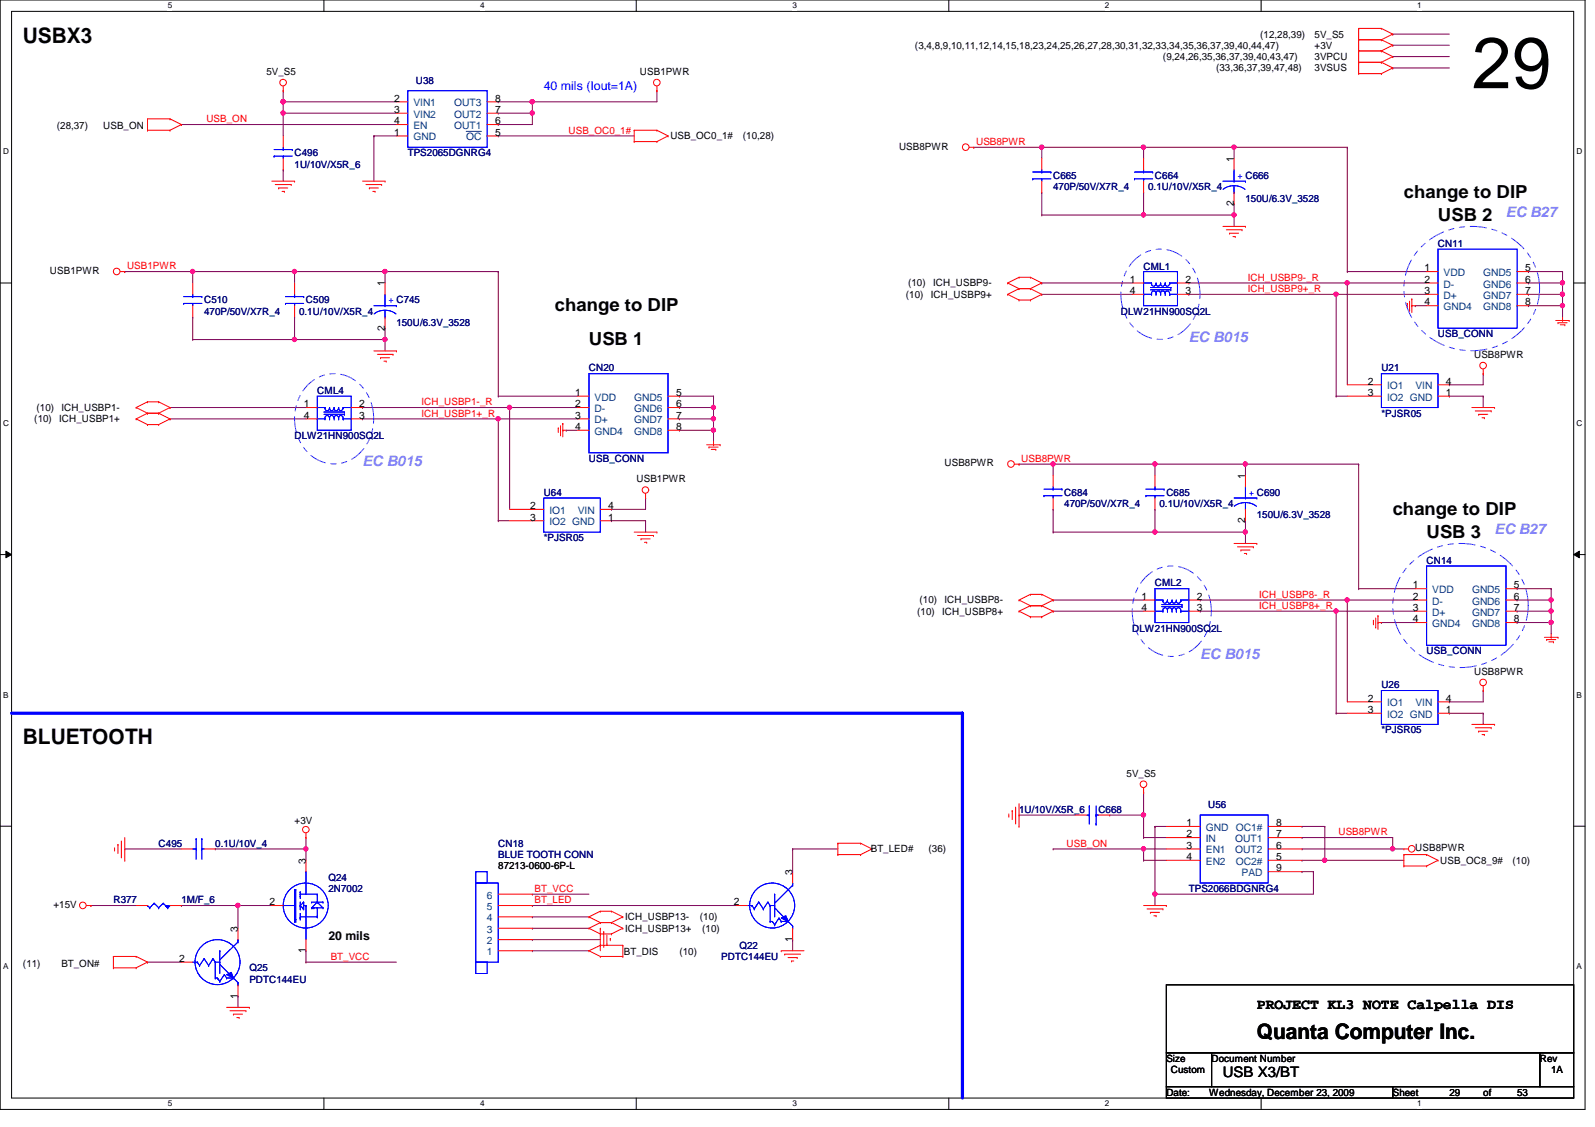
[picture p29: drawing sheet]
<svg xmlns="http://www.w3.org/2000/svg" width="297mm" height="210mm" viewBox="0 0 297 210" stroke-linecap="round" stroke-linejoin="round" font-family="sans-serif">
<defs><g id="words">
<text font-size="13.5" x="274.1" y="16.4">29</text>
<g font-size="4">
<text x="4.3" y="7.9">USBX3</text>
<text x="4.3" y="138.6">BLUETOOTH</text>
<text x="234.1" y="193.4">Quanta Computer Inc.</text>
</g>
<g font-size="3.3">
<text x="261.4" y="36.9">change to DIP</text>
<text x="267.8" y="41.1">USB 2</text>
<text x="103.3" y="58">change to DIP</text>
<text x="109.7" y="64.3">USB 1</text>
<text x="259.4" y="95.9">change to DIP</text>
<text x="265.7" y="100.1">USB 3</text>
</g>
<g font-size="2.7" fill="#8080ff">
<text x="280.5" y="40.5">EC B27</text>
<text x="221.4" y="63.6">EC B015</text>
<text x="67.5" y="86.8">EC B015</text>
<text x="278.3" y="99.5">EC B27</text>
<text x="223.5" y="122.7">EC B015</text>
</g>
<g font-size="2.7">
<text x="234.1" y="187.8">PROJECT KL3 NOTE Calpella DIS</text>
<text x="227.8" y="200.6">USB X3/BT</text>
</g>
<text font-size="2.3" fill="#00f" x="101.3" y="16.8">40 mils (Iout=1A)</text>
<text font-size="2.3" x="61.2" y="175">20 mils</text>
<g font-size="1.9">
<text x="170.4" y="9.1">(3,4,8,9,10,11,12,14,15,18,23,24,25,26,27,28,30,31,32,33,34,35,36,37,39,40,44,47)</text>
<text x="216.6" y="11.2">(9,24,26,35,36,37,39,40,43,47)</text>
<text x="234.7" y="7">(12,28,39)</text>
<text x="244.8" y="11.2">3VPCU</text>
<text x="244.8" y="9.1">+3V</text>
<text x="244.8" y="7">5V_S5</text>
<text x="49.6" y="13.9">5V_S5</text>
<text x="119.2" y="13.9">USB1PWR</text>
<text x="226.5" y="13.3">(33,36,37,39,47,48)</text>
<text x="244.8" y="13.3">3VSUS</text>
<text x="73.4" y="23.2">4</text>
<text x="73.4" y="18.9">2</text>
<text x="73.4" y="21">3</text>
<text x="92.2" y="23.2">6</text>
<text x="92.2" y="18.9">8</text>
<text x="92.2" y="21">7</text>
<text x="10.6" y="24">(28,37)</text>
<text x="19.2" y="24">USB_ON</text>
<text x="73.4" y="25.3">1</text>
<text x="92.2" y="25.3">5</text>
<text x="124.8" y="26">USB_OC0_1#</text>
<text x="138.3" y="26">(10,28)</text>
<text x="167.4" y="27.9">USB8PWR</text>
<text x="229.8" y="30.1" transform="rotate(-90 229.8 30.1)">1</text>
<text x="229.8" y="38.4" transform="rotate(-90 229.8 38.4)">2</text>
<text x="9.3" y="51.1">USB1PWR</text>
<text x="71.7" y="53.3" transform="rotate(-90 71.7 53.3)">1</text>
<text x="169.1" y="53.3">(10)</text>
<text x="173.8" y="53.3">ICH_USBP9-</text>
<text x="210.4" y="52.7">1</text>
<text x="220.8" y="52.7">2</text>
<text x="265.3" y="50.5">1</text>
<text x="265.3" y="52.7">2</text>
<text x="284" y="50.5">5</text>
<text x="284" y="52.7">6</text>
<text x="168.7" y="55.5">(10)</text>
<text x="173.4" y="55.5">ICH_USBP9+</text>
<text x="210.4" y="54.8">4</text>
<text x="220.8" y="54.8">3</text>
<text x="265.3" y="54.8">3</text>
<text x="265.3" y="56.9">4</text>
<text x="284" y="54.8">7</text>
<text x="284" y="56.9">8</text>
<text x="71.7" y="61.6" transform="rotate(-90 71.7 61.6)">2</text>
<text x="254.7" y="71.6">2</text>
<text x="269.3" y="71.6">4</text>
<text x="274.5" y="66.6">USB8PWR</text>
<text x="6.8" y="76.5">(10)</text>
<text x="11.4" y="76.5">ICH_USBP1-</text>
<text x="56.6" y="75.9">1</text>
<text x="56.6" y="78">4</text>
<text x="66.9" y="78">3</text>
<text x="66.9" y="75.9">2</text>
<text x="107.1" y="73.7">1</text>
<text x="107.1" y="75.9">2</text>
<text x="107.1" y="78">3</text>
<text x="125.9" y="73.7">5</text>
<text x="125.9" y="75.9">6</text>
<text x="125.9" y="78">7</text>
<text x="254.7" y="73.7">3</text>
<text x="269.3" y="73.7">1</text>
<text x="6.4" y="78.7">(10)</text>
<text x="11" y="78.7">ICH_USBP1+</text>
<text x="107.1" y="80.1">4</text>
<text x="125.9" y="80.1">8</text>
<text x="118.5" y="89.8">USB1PWR</text>
<text x="175.9" y="86.9">USB8PWR</text>
<text x="231.9" y="89.2" transform="rotate(-90 231.9 89.2)">1</text>
<text x="98.7" y="94.8">2</text>
<text x="113.3" y="94.8">4</text>
<text x="98.7" y="96.9">3</text>
<text x="113.3" y="96.9">1</text>
<text x="231.9" y="97.4" transform="rotate(-90 231.9 97.4)">2</text>
<text x="171.2" y="112.4">(10)</text>
<text x="175.9" y="112.4">ICH_USBP8-</text>
<text x="212.6" y="111.7">1</text>
<text x="212.6" y="113.8">4</text>
<text x="222.9" y="113.8">3</text>
<text x="222.9" y="111.7">2</text>
<text x="263.1" y="109.6">1</text>
<text x="263.1" y="111.7">2</text>
<text x="263.1" y="113.8">3</text>
<text x="281.9" y="109.6">5</text>
<text x="281.9" y="111.7">6</text>
<text x="281.9" y="113.8">7</text>
<text x="170.8" y="114.5">(10)</text>
<text x="175.5" y="114.5">ICH_USBP8+</text>
<text x="263.1" y="115.9">4</text>
<text x="281.9" y="115.9">8</text>
<text x="274.5" y="125.6">USB8PWR</text>
<text x="254.7" y="130.7">2</text>
<text x="269.3" y="130.7">4</text>
<text x="254.7" y="132.8">3</text>
<text x="269.3" y="132.8">1</text>
<text x="209.8" y="144.7">5V_S5</text>
<text x="54.9" y="153.5">+3V</text>
<text x="221" y="153.9">1</text>
<text x="221" y="156">2</text>
<text x="237.7" y="156">7</text>
<text x="237.7" y="153.9">8</text>
<text x="56.9" y="160.9" transform="rotate(-90 56.9 160.9)">3</text>
<text x="92.8" y="161.9">87213-0600-6P-L</text>
<text x="162.2" y="158.7">BT_LED#</text>
<text x="172.9" y="158.7">(36)</text>
<text x="221" y="158.1">3</text>
<text x="221" y="160.2">4</text>
<text x="237.7" y="160.2">5</text>
<text x="237.7" y="158.1">6</text>
<text x="263.6" y="158.5">USB8PWR</text>
<text x="268.2" y="160.9">USB_OC8_9#</text>
<text x="281.7" y="160.9">(10)</text>
<text x="147.6" y="163" transform="rotate(-90 147.6 163)">3</text>
<text x="237.7" y="162.3">9</text>
<text x="9.9" y="169.1">+15V</text>
<text x="44.3" y="173.5" transform="rotate(-90 44.3 173.5)">3</text>
<text x="50.2" y="168.6">2</text>
<text x="116.4" y="173.5">ICH_USBP13+</text>
<text x="116.4" y="171.4">ICH_USBP13-</text>
<text x="130.3" y="171.4">(10)</text>
<text x="130.8" y="173.5">(10)</text>
<text x="136.6" y="168.6">2</text>
<text x="33.4" y="179.2">2</text>
<text x="56.9" y="177.5" transform="rotate(-90 56.9 177.5)">1</text>
<text x="116.2" y="177.9">BT_DIS</text>
<text x="126.5" y="177.9">(10)</text>
<text x="147.6" y="175.4" transform="rotate(-90 147.6 175.4)">1</text>
<text x="4.3" y="180">(11)</text>
<text x="11.4" y="180">BT_ON#</text>
<text x="44.3" y="186" transform="rotate(-90 44.3 186)">1</text>
<text x="217.2" y="197.8">Size</text>
<text x="225.6" y="197.8">Document Number</text>
<text x="286.8" y="197.8">Rev</text>
<text x="218.1" y="199.9">Custom</text>
<text x="288.9" y="199.9">1A</text>
<text x="217.2" y="204.1">Date:</text>
<text x="225.2" y="204.1">Wednesday, December 23, 2009</text>
<text x="259.4" y="204.1">Sheet</text>
<text x="269.9" y="204.1">29</text>
<text x="276.2" y="204.1">of</text>
<text x="282.5" y="204.1">53</text>
</g>
<g font-size="1.9" fill="#000080">
<text x="77.4" y="15.6">U38</text>
<text x="54.9" y="29.1">C496</text>
<text x="75.9" y="29.1">TPS2065DGNRG4</text>
<text x="54.9" y="31.2">1U/10V/X5R_6</text>
<text x="196.1" y="33.3">C665</text>
<text x="196.1" y="35.4">470P/50V/X7R_4</text>
<text x="213.8" y="35.4">0.1U/10V/X5R_4</text>
<text x="215.1" y="33.3">C664</text>
<text x="231.9" y="37.5">150U/6.3V_3528</text>
<text x="267.8" y="46">CN11</text>
<text x="213" y="50.2">CML1</text>
<text x="38" y="56.5">C510</text>
<text x="38" y="58.6">470P/50V/X7R_4</text>
<text x="55.7" y="58.6">0.1U/10V/X5R_4</text>
<text x="57" y="56.5">C509</text>
<text x="208.7" y="58.6">DLW21HN900SQ2L</text>
<text x="73.8" y="60.7">150U/6.3V_3528</text>
<text x="267.8" y="62.8">USB_CONN</text>
<text x="109.7" y="69.2">CN20</text>
<text x="257.3" y="69.2">U21</text>
<text x="59.1" y="73.4">CML4</text>
<text x="257.3" y="77.6">*PJSR05</text>
<text x="54.9" y="81.8">DLW21HN900SQ2L</text>
<text x="109.7" y="86">USB_CONN</text>
<text x="101.3" y="92.4">U64</text>
<text x="198.2" y="92.4">C684</text>
<text x="198.2" y="94.4">470P/50V/X7R_4</text>
<text x="215.9" y="94.4">0.1U/10V/X5R_4</text>
<text x="217.2" y="92.4">C685</text>
<text x="101.3" y="100.8">*PJSR05</text>
<text x="234.1" y="96.6">150U/6.3V_3528</text>
<text x="265.7" y="105">CN14</text>
<text x="215.1" y="109.2">CML2</text>
<text x="210.9" y="117.6">DLW21HN900SQ2L</text>
<text x="265.7" y="121.9">USB_CONN</text>
<text x="257.3" y="128.2">U26</text>
<text x="257.3" y="136.6">*PJSR05</text>
<text x="189.8" y="151.4">1U/10V/X5R_6</text>
<text x="204.6" y="151.4">C668</text>
<text x="225" y="150.5">U56</text>
<text x="29.5" y="157.7">C495</text>
<text x="40.1" y="157.7">0.1U/10V_4</text>
<text x="92.8" y="157.7">CN18</text>
<text x="92.8" y="159.8">BLUE TOOTH CONN</text>
<text x="61.2" y="164">Q24</text>
<text x="61.2" y="166.2">2N7002</text>
<text x="221.4" y="166.2">TPS2066BDGNRG4</text>
<text x="21.1" y="168.2">R377</text>
<text x="33.8" y="168.2">1M/F_6</text>
<text x="134.3" y="178.8">PDTC144EU</text>
<text x="137.7" y="176.7">Q22</text>
<text x="46.4" y="180.9">Q25</text>
<text x="46.4" y="183">PDTC144EU</text>
</g>
<g font-size="1.9" fill="#f00">
<text x="38.4" y="22.8">USB_ON</text>
<text x="105.9" y="24.9">USB_OC0_1#</text>
<text x="181.8" y="27">USB8PWR</text>
<text x="23.7" y="50.2">USB1PWR</text>
<text x="232.4" y="52.3">ICH_USBP9-_R</text>
<text x="232.4" y="54.4">ICH_USBP9+_R</text>
<text x="78.5" y="75.5">ICH_USBP1-_R</text>
<text x="78.5" y="77.6">ICH_USBP1+_R</text>
<text x="190.2" y="86">USB8PWR</text>
<text x="234.5" y="111.3">ICH_USBP8-_R</text>
<text x="234.5" y="113.4">ICH_USBP8+_R</text>
<text x="249.3" y="155.6">USB8PWR</text>
<text x="198.6" y="157.7">USB_ON</text>
<text x="99.6" y="166.1">BT_VCC</text>
<text x="99.6" y="168.2">BT_LED</text>
<text x="61.6" y="178.8">BT_VCC</text>
</g>
<g font-size="1.9" fill="#004080">
<text x="77" y="19.8">VIN1</text>
<text x="77" y="21.9">VIN2</text>
<text x="84.6" y="19.8">OUT3</text>
<text x="84.6" y="21.9">OUT2</text>
<text x="77" y="26.2">GND</text>
<text x="77" y="24">EN</text>
<text x="84.6" y="24">OUT1</text>
<text x="86.8" y="26.2">OC</text>
<text x="268.9" y="51.4">VDD</text>
<text x="268.9" y="53.6">D-</text>
<text x="276.2" y="51.4">GND5</text>
<text x="276.2" y="53.6">GND6</text>
<text x="268.9" y="55.7">D+</text>
<text x="268.9" y="57.8">GND4</text>
<text x="276.2" y="55.7">GND7</text>
<text x="276.2" y="57.8">GND8</text>
<text x="110.7" y="74.6">VDD</text>
<text x="110.7" y="76.8">D-</text>
<text x="118.1" y="74.6">GND5</text>
<text x="118.1" y="76.8">GND6</text>
<text x="258.3" y="72.5">IO1</text>
<text x="258.3" y="74.6">IO2 GND</text>
<text x="263.6" y="72.5">VIN</text>
<text x="110.7" y="78.9">D+</text>
<text x="110.7" y="81">GND4</text>
<text x="118.1" y="78.9">GND7</text>
<text x="118.1" y="81">GND8</text>
<text x="102.3" y="95.7">IO1</text>
<text x="107.6" y="95.7">VIN</text>
<text x="102.3" y="97.8">IO2 GND</text>
<text x="266.7" y="110.5">VDD</text>
<text x="266.7" y="112.6">D-</text>
<text x="274.1" y="110.5">GND5</text>
<text x="274.1" y="112.6">GND6</text>
<text x="266.7" y="114.7">D+</text>
<text x="266.7" y="116.8">GND4</text>
<text x="274.1" y="114.7">GND7</text>
<text x="274.1" y="116.8">GND8</text>
<text x="258.3" y="131.6">IO1</text>
<text x="263.6" y="131.6">VIN</text>
<text x="258.3" y="133.7">IO2 GND</text>
<text x="224.6" y="154.8">GND</text>
<text x="230.2" y="154.8">OC1#</text>
<text x="224.6" y="156.8">IN</text>
<text x="224.6" y="159">EN1</text>
<text x="224.6" y="161.1">EN2</text>
<text x="230" y="159">OUT2</text>
<text x="230" y="156.8">OUT1</text>
<text x="230.2" y="161.1">OC2#</text>
<text x="90.7" y="167.4">6</text>
<text x="231.2" y="163.2">PAD</text>
<text x="90.7" y="173.7">3</text>
<text x="90.7" y="171.6">4</text>
<text x="90.7" y="169.5">5</text>
<text x="90.7" y="177.9">1</text>
<text x="90.7" y="175.9">2</text>
</g>
<g font-size="1.9" fill="#00f">
<text x="230.5" y="33.3">+ C666</text>
<text x="72.3" y="56.5">+ C745</text>
<text x="232.6" y="92.4">+ C690</text>
</g>
<g font-size="1.5">
<text x="31.2" y="1.6">5</text>
<text x="89.4" y="1.6">4</text>
<text x="147.6" y="1.6">3</text>
<text x="205.8" y="1.6">2</text>
<text x="263.9" y="1.6">1</text>
<text x=".6" y="28.7">D</text>
<text x="293.6" y="28.7">D</text>
<text x=".6" y="79.3">C</text>
<text x="293.6" y="79.3">C</text>
<text x=".6" y="129.9">B</text>
<text x="293.6" y="129.9">B</text>
<text x=".6" y="180.5">A</text>
<text x="293.6" y="180.5">A</text>
<text x="31.2" y="206.1">5</text>
<text x="89.4" y="206.1">4</text>
<text x="147.6" y="206.1">3</text>
<text x="205.8" y="206.1">2</text>
<text x="263.9" y="206.1">1</text>
</g>
</g></defs>
<path d="M0 0h295.2v206.6h-295.2zM2.2 2.1h290.9v202.4h-290.9z" fill="none" stroke="#000" stroke-width=".19"/>
<g fill="#fff">
<path d="M31.2 .2h.8v1.7h-.8z"/>
<path d="M31.2 204.7h.8v1.7h-.8z"/>
</g>
<path d="M60.3 0v2.1M60.3 204.5v2.1" fill="none" stroke="#000" stroke-width=".19"/>
<g fill="#fff">
<path d="M89.4 .2h.8v1.7h-.8z"/>
<path d="M89.4 204.7h.8v1.7h-.8z"/>
</g>
<path d="M118.5 0v2.1M118.5 204.5v2.1" fill="none" stroke="#000" stroke-width=".19"/>
<g fill="#fff">
<path d="M147.6 .2h.8v1.7h-.8z"/>
<path d="M147.6 204.7h.8v1.7h-.8z"/>
</g>
<path d="M176.7 0v2.1M176.7 204.5v2.1" fill="none" stroke="#000" stroke-width=".19"/>
<g fill="#fff">
<path d="M205.8 .2h.8v1.7h-.8z"/>
<path d="M205.8 204.7h.8v1.7h-.8z"/>
</g>
<path d="M234.9 0v2.1M234.9 204.5v2.1" fill="none" stroke="#000" stroke-width=".19"/>
<g fill="#fff">
<path d="M263.9 .2h.8v1.7h-.8z"/>
<path d="M263.9 204.7h.8v1.7h-.8z"/>
<path d="M.6 27.4h1v1.7h-1z"/>
<path d="M293.6 27.4h1.1v1.7h-1.1z"/>
<path d="M.6 78h1v1.7h-1z"/>
<path d="M293.6 78h1.1v1.7h-1.1z"/>
</g>
<path d="M0 52.7h2.2M293.1 52.7h2.1" fill="none" stroke="#000" stroke-width=".19"/>
<g fill="#fff">
<path d="M.6 128.6h1v1.7h-1z"/>
<path d="M293.6 128.6h1v1.7h-1z"/>
</g>
<path d="M0 103.3h2.2M1.1 102.7l1.1 .6-1.1 .6zM293.1 103.3l1-.6v1.2zM293.1 103.3h2.1" fill="none" stroke="#000" stroke-width=".19"/>
<path d="M1.1 102.7l1.1 .6-1.1 .6zM293.1 103.3l1-.6v1.2z" fill="#000"/>
<g fill="#fff">
<path d="M.6 179.2h1v1.6h-1z"/>
<path d="M293.6 179.2h1v1.6h-1z"/>
</g>
<path d="M0 153.9h2.2M293.1 153.9h2.1" fill="none" stroke="#000" stroke-width=".19"/>
<path d="M213 35.9h.1M213 27.4h.1M213 35.9v4.1M213 27.4h16.8M229.8 27.4h.1M229.8 27.4v2.1" fill="none" stroke="#800040" stroke-width=".19"/>
<circle cx="229.8" cy="27.4" r=".4" fill="#f0f"/>
<circle cx="229.8" cy="27.4" r=".4" fill="none" stroke="#f0f" stroke-width=".19"/>
<path d="M194 35.9h.1M194 27.4h.1M194 27.4v2.1M194 35.9v4.1M194 27.4h19M194 40h.1M194 40h19" fill="none" stroke="#800040" stroke-width=".19"/>
<circle cx="213" cy="27.4" r=".4" fill="#f0f"/>
<circle cx="213" cy="27.4" r=".4" fill="none" stroke="#f0f" stroke-width=".19"/>
<circle cx="194" cy="27.4" r=".4" fill="#f0f"/>
<circle cx="194" cy="27.4" r=".4" fill="none" stroke="#f0f" stroke-width=".19"/>
<g fill="none" stroke="#800040" stroke-width=".19">
<path d="M213 27.4h.1M213 27.4v2.1M250.9 27.4h.1M250.9 27.4v23.2M250.9 50.6h.1M250.9 50.6h14.8M284.6 56.9h.1M284.6 54.8h.1M284.6 50.6h.1M284.6 50.6h6.4M284.6 56.9h6.4M284.6 54.8h6.4"/>
<path d="M291 56.9h.1M291 56.9v2.2"/>
</g>
<circle cx="291" cy="56.9" r=".4" fill="#f0f"/>
<circle cx="291" cy="56.9" r=".4" fill="none" stroke="#f0f" stroke-width=".19"/>
<path d="M284.6 52.7h.1M284.6 52.7h6.4M291 50.6h.1M291 52.7h.1M291 50.6v4.2" fill="none" stroke="#800040" stroke-width=".19"/>
<circle cx="291" cy="52.7" r=".4" fill="#f0f"/>
<circle cx="291" cy="52.7" r=".4" fill="none" stroke="#f0f" stroke-width=".19"/>
<path d="M250.9 52.7h.1M250.9 52.7h14.8" fill="none" stroke="#800040" stroke-width=".19"/>
<circle cx="250.9" cy="52.7" r=".4" fill="#f0f"/>
<circle cx="250.9" cy="52.7" r=".4" fill="none" stroke="#f0f" stroke-width=".19"/>
<path d="M248.8 54.8h.1M248.8 54.8h16.9" fill="none" stroke="#800040" stroke-width=".19"/>
<circle cx="248.8" cy="54.8" r=".4" fill="#f0f"/>
<circle cx="248.8" cy="54.8" r=".4" fill="none" stroke="#f0f" stroke-width=".19"/>
<g fill="none" stroke="#800040" stroke-width=".19">
<path d="M194 52.7h.1M194 54.8h.1M194 52.7h16.9M194 54.8h16.9M221.4 52.7h.1M221.4 54.8h.1M221.4 52.7h29.5M221.4 54.8h27.4M229.8 40h.1M229.8 40v2.2M215.1 94.9h.1M215.1 86.4h.1"/>
<path d="M215.1 94.9v4.2M215.1 86.4h16.8M231.9 86.4h.1M231.9 86.4v2.2"/>
</g>
<circle cx="231.9" cy="86.4" r=".4" fill="#f0f"/>
<circle cx="231.9" cy="86.4" r=".4" fill="none" stroke="#f0f" stroke-width=".19"/>
<path d="M196.1 94.9h.1M196.1 99.1h.1M196.1 86.4h.1M196.1 86.4v2.2M196.1 94.9v4.2M196.1 99.1h19M196.1 86.4h19" fill="none" stroke="#800040" stroke-width=".19"/>
<circle cx="215.1" cy="86.4" r=".4" fill="#f0f"/>
<circle cx="215.1" cy="86.4" r=".4" fill="none" stroke="#f0f" stroke-width=".19"/>
<g fill="none" stroke="#800040" stroke-width=".19">
<path d="M215.1 86.4h.1M215.1 86.4v2.2M253 86.4h.1M253 86.4v23.2M253 109.6h.1M253 109.6h10.6M257.3 116h.1M257.3 116h6.3M282.5 116h.1M282.5 113.8h.1M282.5 109.6h.1M282.5 116h6.4"/>
<path d="M282.5 109.6h6.4M282.5 113.8h6.4M288.9 116h.1M288.9 116v2.1"/>
</g>
<circle cx="288.9" cy="115.9" r=".4" fill="#f0f"/>
<circle cx="288.9" cy="115.9" r=".4" fill="none" stroke="#f0f" stroke-width=".19"/>
<path d="M282.5 111.8h.1M282.5 111.8h6.4M288.9 109.6h.1M288.9 111.8h.1M288.9 109.6v4.2" fill="none" stroke="#800040" stroke-width=".19"/>
<circle cx="288.9" cy="111.7" r=".4" fill="#f0f"/>
<circle cx="288.9" cy="111.7" r=".4" fill="none" stroke="#f0f" stroke-width=".19"/>
<path d="M250.9 111.8h.1M250.9 111.8h12.7" fill="none" stroke="#800040" stroke-width=".19"/>
<circle cx="250.9" cy="111.7" r=".4" fill="#f0f"/>
<circle cx="250.9" cy="111.7" r=".4" fill="none" stroke="#f0f" stroke-width=".19"/>
<path d="M248.8 113.8h.1M248.8 113.8h14.8" fill="none" stroke="#800040" stroke-width=".19"/>
<circle cx="248.8" cy="113.8" r=".4" fill="#f0f"/>
<circle cx="248.8" cy="113.8" r=".4" fill="none" stroke="#f0f" stroke-width=".19"/>
<g fill="none" stroke="#800040" stroke-width=".19">
<path d="M181.4 27.4h.1M181.4 27.4h12.6M229.8 27.4h.1M229.8 27.4h21.1M189.8 86.4h.1M189.8 86.4h6.3M231.9 99.1h.1M231.9 99.1v2.1M196.1 111.8h.1M196.1 113.8h.1M196.1 111.8h16.9M196.1 113.8h16.9"/>
<path d="M223.5 111.8h.1M223.5 113.8h.1M223.5 111.8h27.4M223.5 113.8h25.3"/>
</g>
<circle cx="196.1" cy="86.4" r=".4" fill="#f0f"/>
<circle cx="196.1" cy="86.4" r=".4" fill="none" stroke="#f0f" stroke-width=".19"/>
<g fill="none" stroke="#800040" stroke-width=".19">
<path d="M248.8 54.8h.1M248.8 54.8v19M250.9 52.7h.1M250.9 52.7v19M263.6 56.9h.1M263.6 56.9h2.1M291 54.8h.1M291 54.8v2.1M248.8 73.8h.1M248.8 73.8h2.1M269.9 73.8h.1M269.9 71.7h.1"/>
<path d="M269.9 73.8h6.3M276.2 73.8h.1M276.2 69.6h.1M276.2 69.6v2.1h-6.3M276.2 73.8v2.1M231.9 86.4h.1M231.9 86.4h21.1M248.8 113.8h.1M248.8 113.8v19M250.9 111.8h.1M250.9 111.8v18.9M248.8 132.8h.1"/>
<path d="M248.8 132.8h2.1M269.9 132.8h.1M269.9 130.7h.1M269.9 132.8h6.3M276.2 132.8h.1M276.2 128.6h.1M276.2 128.6v2.1h-6.3M276.2 132.8v2.1"/>
</g>
<circle cx="291" cy="54.8" r=".4" fill="#f0f"/>
<circle cx="291" cy="54.8" r=".4" fill="none" stroke="#f0f" stroke-width=".19"/>
<path d="M288.9 113.8h.1M288.9 113.8v2.2" fill="none" stroke="#800040" stroke-width=".19"/>
<circle cx="288.9" cy="113.8" r=".4" fill="#f0f"/>
<circle cx="288.9" cy="113.8" r=".4" fill="none" stroke="#f0f" stroke-width=".19"/>
<path d="M215.1 99.1h.1M215.1 99.1h16.8" fill="none" stroke="#800040" stroke-width=".19"/>
<circle cx="231.9" cy="99.1" r=".4" fill="#f0f"/>
<circle cx="231.9" cy="99.1" r=".4" fill="none" stroke="#f0f" stroke-width=".19"/>
<circle cx="215.1" cy="99.1" r=".4" fill="#f0f"/>
<circle cx="215.1" cy="99.1" r=".4" fill="none" stroke="#f0f" stroke-width=".19"/>
<path d="M213 40h.1M213 40h16.8" fill="none" stroke="#800040" stroke-width=".19"/>
<circle cx="229.8" cy="40" r=".4" fill="#f0f"/>
<circle cx="229.8" cy="40" r=".4" fill="none" stroke="#f0f" stroke-width=".19"/>
<circle cx="213" cy="40" r=".4" fill="#f0f"/>
<circle cx="213" cy="40" r=".4" fill="none" stroke="#f0f" stroke-width=".19"/>
<g fill="none" stroke="#800040" stroke-width=".19">
<path d="M259.4 12.7h.1M259.4 10.5h.1M259.4 8.4h.1M259.4 6.3h.1M259.4 12.7h10.5M259.4 10.5h10.5M259.4 8.4h10.5M259.4 6.3h10.5M99.1 21.1h.1M99.1 21.1v2.1M229.8 38h.1M229.8 38v2"/>
<path d="M231.9 97h.1M231.9 97v2.1"/>
</g>
<circle cx="99.1" cy="21.1" r=".4" fill="#f0f"/>
<circle cx="99.1" cy="21.1" r=".4" fill="none" stroke="#f0f" stroke-width=".19"/>
<path d="M99.1 19h.1M99.1 19h23.2M52.7 21.1h.1M52.7 21.1v4.2M69.6 25.3h.1M69.6 25.3v8.4" fill="none" stroke="#800040" stroke-width=".19"/>
<circle cx="99.1" cy="18.9" r=".4" fill="#f0f"/>
<circle cx="99.1" cy="18.9" r=".4" fill="none" stroke="#f0f" stroke-width=".19"/>
<path d="M52.7 21.1h.1M52.7 21.1h21.1M69.6 25.3h.1M69.6 25.3h4.2M92.8 21.1h.1M92.8 23.2h.1M92.8 21.1h6.3M92.8 23.2h6.3" fill="none" stroke="#800040" stroke-width=".19"/>
<circle cx="52.7" cy="21.1" r=".4" fill="#f0f"/>
<circle cx="52.7" cy="21.1" r=".4" fill="none" stroke="#f0f" stroke-width=".19"/>
<path d="M92.8 19h.1M92.8 19h6.3M99.1 19h.1M99.1 19v2.1M92.8 25.3h.1M92.8 25.3h25.3" fill="none" stroke="#800040" stroke-width=".19"/>
<circle cx="99.1" cy="18.9" r=".4" fill="#f0f"/>
<circle cx="99.1" cy="18.9" r=".4" fill="none" stroke="#f0f" stroke-width=".19"/>
<path d="M52.7 19h.1M52.7 19v2.1" fill="none" stroke="#800040" stroke-width=".19"/>
<circle cx="52.7" cy="18.9" r=".4" fill="#f0f"/>
<circle cx="52.7" cy="18.9" r=".4" fill="none" stroke="#f0f" stroke-width=".19"/>
<path d="M52.7 16.9h.1M52.7 16.9v2.1M122.3 16.9h.1M122.3 16.9v2.1M33.8 23.2h.1M33.8 23.2h40" fill="none" stroke="#800040" stroke-width=".19"/>
<circle cx="52.7" cy="18.9" r=".4" fill="#f0f"/>
<circle cx="52.7" cy="18.9" r=".4" fill="none" stroke="#f0f" stroke-width=".19"/>
<path d="M52.7 19h.1M52.7 19h21.1M52.7 31.6h.1M52.7 31.6v2.1M54.9 63.2h.1M54.9 63.2h16.8" fill="none" stroke="#800040" stroke-width=".19"/>
<circle cx="71.7" cy="63.2" r=".4" fill="#f0f"/>
<circle cx="71.7" cy="63.2" r=".4" fill="none" stroke="#f0f" stroke-width=".19"/>
<circle cx="54.8" cy="63.2" r=".4" fill="#f0f"/>
<circle cx="54.8" cy="63.2" r=".4" fill="none" stroke="#f0f" stroke-width=".19"/>
<path d="M132.9 78h.1M132.9 78v2.1" fill="none" stroke="#800040" stroke-width=".19"/>
<circle cx="132.9" cy="78" r=".4" fill="#f0f"/>
<circle cx="132.9" cy="78" r=".4" fill="none" stroke="#f0f" stroke-width=".19"/>
<g fill="none" stroke="#800040" stroke-width=".19">
<path d="M54.9 59.1h.1M54.9 59.1v4.1M71.7 50.6h.1M71.7 50.6v2.1M92.8 73.8h.1M92.8 73.8h14.8M126.5 78h.1M126.5 73.8h.1M126.5 73.8h6.4M126.5 78h6.4M126.5 80.1h.1M126.5 80.1h6.4"/>
<path d="M132.9 80.1h.1M132.9 80.1v2.1"/>
</g>
<circle cx="132.9" cy="80.1" r=".4" fill="#f0f"/>
<circle cx="132.9" cy="80.1" r=".4" fill="none" stroke="#f0f" stroke-width=".19"/>
<path d="M54.9 50.6h.1M54.9 50.6h16.8M126.5 75.9h.1M132.9 73.8h.1M132.9 73.8v2.1h-6.4" fill="none" stroke="#800040" stroke-width=".19"/>
<circle cx="71.7" cy="50.6" r=".4" fill="#f0f"/>
<circle cx="71.7" cy="50.6" r=".4" fill="none" stroke="#f0f" stroke-width=".19"/>
<path d="M35.9 59.1h.1M35.9 50.6h.1M35.9 50.6v2.1M35.9 59.1v4.1M35.9 50.6h19M35.9 63.2h.1M35.9 63.2h19" fill="none" stroke="#800040" stroke-width=".19"/>
<circle cx="54.8" cy="50.6" r=".4" fill="#f0f"/>
<circle cx="54.8" cy="50.6" r=".4" fill="none" stroke="#f0f" stroke-width=".19"/>
<circle cx="35.9" cy="50.6" r=".4" fill="#f0f"/>
<circle cx="35.9" cy="50.6" r=".4" fill="none" stroke="#f0f" stroke-width=".19"/>
<path d="M54.9 50.6h.1M54.9 50.6v2.1M92.8 50.6h.1M92.8 50.6v23.2M132.9 75.9h.1M132.9 75.9v2.1" fill="none" stroke="#800040" stroke-width=".19"/>
<circle cx="132.9" cy="75.9" r=".4" fill="#f0f"/>
<circle cx="132.9" cy="75.9" r=".4" fill="none" stroke="#f0f" stroke-width=".19"/>
<g fill="none" stroke="#800040" stroke-width=".19">
<path d="M23.2 50.6h.1M23.2 50.6h12.7M71.7 50.6h.1M71.7 50.6h21.1M71.7 63.2h.1M71.7 61.1h.1M71.7 61.1v4.3M92.8 78h.1M92.8 78v19M92.8 78h14.8M94.9 75.9h.1M94.9 75.9v19"/>
<path d="M92.8 97h.1M92.8 97h2.1M105.4 80.1h.1M105.4 80.1h2.2M113.9 97h.1M113.9 94.9h.1M113.9 97h6.3M120.2 97h.1M120.2 92.8h.1M120.2 92.8v2.1h-6.3M120.2 97v2.1"/>
</g>
<circle cx="92.8" cy="78" r=".4" fill="#f0f"/>
<circle cx="92.8" cy="78" r=".4" fill="none" stroke="#f0f" stroke-width=".19"/>
<path d="M67.5 75.9h.1M67.5 75.9h40.1M94.9 75.9h.1" fill="none" stroke="#800040" stroke-width=".19"/>
<circle cx="94.9" cy="75.9" r=".4" fill="#f0f"/>
<circle cx="94.9" cy="75.9" r=".4" fill="none" stroke="#f0f" stroke-width=".19"/>
<g fill="none" stroke="#800040" stroke-width=".19">
<path d="M31.7 75.9h.1M31.7 78h.1M31.7 75.9h25.3M31.7 78h25.3M67.5 78h.1M67.5 78h25.3M40.1 158.1h.1M40.1 158.1h16.9M57 158.1h.1M57 158.1v2.1M16.9 168.7h.1M16.9 168.7h8.5"/>
<path d="M27.5 179.2h.1M27.5 179.2h6.3M33.8 168.7h.1M33.8 168.7h10.5M44.3 168.7h.1M44.3 168.7v4.2M57 179.2h.1M57 179.2h16.8M99.1 175h.1M99.1 166.5h.1M99.1 172.9h.1M99.1 168.7h.1"/>
<path d="M99.1 170.8h.1M99.1 177.1h.1M99.1 175h12.7M99.1 166.5h10.6M99.1 172.9h10.6M99.1 168.7h38M99.1 170.8h10.6M99.1 177.1h10.6M44.3 185.5h.1M44.3 185.5v2.1"/>
</g>
<circle cx="57" cy="158.1" r=".4" fill="#f0f"/>
<circle cx="57" cy="158.1" r=".4" fill="none" stroke="#f0f" stroke-width=".19"/>
<path d="M23.2 158.1h.1M23.2 158.1h10.6M44.3 168.7h.1M44.3 168.7h6.3" fill="none" stroke="#800040" stroke-width=".19"/>
<circle cx="44.3" cy="168.6" r=".4" fill="#f0f"/>
<circle cx="44.3" cy="168.6" r=".4" fill="none" stroke="#f0f" stroke-width=".19"/>
<g fill="none" stroke="#800040" stroke-width=".19">
<path d="M57 156h.1M57 156v2.1M147.6 158.1h.1M147.6 158.1h8.4M147.6 158.1v4.2M196.1 158.1h.1M196.1 158.1h16.9M206.7 151.8h.1M213 158.1h.1M213 147.6h.1M213 147.6v4.2h-6.3M213 158.1v2.1"/>
<path d="M215.1 153.9h.1M215.1 153.9v12.6M242.5 153.9h.1M242.5 153.9h4.2M57 177.1h.1M57 177.1v2.1M147.6 175h.1M147.6 175v2.1M213 160.2h.1M213 160.2h4.2M242.5 160.2h.1M242.5 160.2h4.2"/>
</g>
<circle cx="213" cy="151.8" r=".4" fill="#f0f"/>
<circle cx="213" cy="151.8" r=".4" fill="none" stroke="#f0f" stroke-width=".19"/>
<g fill="none" stroke="#800040" stroke-width=".19">
<path d="M189.8 151.8h.1M189.8 151.8h10.5M213 151.8h.1M213 151.8v4.2M215.1 153.9h.1M215.1 153.9h2.1M242.5 156h.1M242.5 156h16.9M246.7 153.9h.1M246.7 153.9v6.3M259.4 158.1h.1M259.4 158.1h2"/>
<path d="M242.5 162.3h.1M242.5 162.3h2.1M244.6 162.3h.1M244.6 162.3v4.2M246.7 160.2h.1M246.7 160.2h14.7"/>
</g>
<circle cx="246.7" cy="160.2" r=".4" fill="#f0f"/>
<circle cx="246.7" cy="160.2" r=".4" fill="none" stroke="#f0f" stroke-width=".19"/>
<path d="M213 158.1h.1M213 158.1h4.2" fill="none" stroke="#800040" stroke-width=".19"/>
<circle cx="213" cy="158.1" r=".4" fill="#f0f"/>
<circle cx="213" cy="158.1" r=".4" fill="none" stroke="#f0f" stroke-width=".19"/>
<path d="M213 156h.1M213 156h4.2M215.1 166.5h.1M215.1 166.5v2.2M215.1 166.5h29.5" fill="none" stroke="#800040" stroke-width=".19"/>
<circle cx="215.1" cy="166.5" r=".4" fill="#f0f"/>
<circle cx="215.1" cy="166.5" r=".4" fill="none" stroke="#f0f" stroke-width=".19"/>
<path d="M259.4 158.1h.1M259.4 156v2.1" fill="none" stroke="#800040" stroke-width=".19"/>
<circle cx="259.3" cy="158.1" r=".4" fill="#f0f"/>
<circle cx="259.3" cy="158.1" r=".4" fill="none" stroke="#f0f" stroke-width=".19"/>
<path d="M242.5 158.1h.1M242.5 158.1h16.9" fill="none" stroke="#800040" stroke-width=".19"/>
<g fill="none" stroke="#f00" stroke-width=".19">
<path d="M52.7 16.9h.1M52.7 16v.9M122.3 16.9h.1M122.3 16v.9M253 13.7h.1M253 11.6h.1M253 9.5h.1M253 7.4h.1M253 5.3h.1M253 11.6h4.3M253 13.7h4.3M253 5.3v8.4"/>
<path d="M253 9.5h4.3M253 7.4h4.3M253 5.3h4.3M257.3 11.6h.1M257.3 13.7h.1M257.3 9.5h.1M257.3 7.4h.1M257.3 5.3h.1M257.3 11.6l2.1 1.1M257.3 9.5l2.1 1M257.3 7.4l2.1 1M257.3 5.3l2.1 1"/>
<path d="M259.4 12.7h.1M259.4 10.5h.1M259.4 8.4h.1M259.4 6.3h.1M259.4 12.7l-2.1 1M259.4 10.5l-2.1 1.1M259.4 8.4l-2.1 1.1M259.4 6.3l-2.1 1.1M27.5 24.3h.1M27.5 22.1h.1M27.5 24.3h4.2M27.5 22.1h4.2"/>
<path d="M27.5 22.1v2.2M31.7 22.1h.1M31.7 24.3h.1M31.7 22.1l2.1 1.1M33.8 23.2h.1M33.8 23.2l-2.1 1.1M50.6 33.7h4.3M51.3 34.4h2.9M51.9 35h.1M51.9 35h1.7M52.5 35.6h.5M53 35.6h.1"/>
<path d="M54.2 34.4h.1M54.9 33.7h.1M67.5 33.7h4.2M68.2 34.4h2.9M68.8 35h.1M68.8 35h1.7M69.4 35.6h.4M69.8 35.6h.1M71.1 34.4h.1M71.7 33.7h.1M118.1 26.4h.1M118.1 24.3h.1"/>
<path d="M118.1 24.3h4.2M118.1 26.4h4.2M118.1 24.3v2.1M122.3 24.3h.1M122.3 26.4h.1M122.3 24.3l2.1 1M124.4 25.3h.1M124.4 25.3l-2.1 1.1M180.5 27.4h.9M181.4 27.4h.1M22.4 50.6h.8M23.2 50.6h.1"/>
<path d="M187.7 54.8h.1M187.7 52.7h.1M187.7 54.8l2.1 1.1M187.7 52.7l2.1 1.1M189.8 55.9h.1M189.8 53.8h.1M189.8 51.6h.1M189.8 55.9h2.1M189.8 53.8h2.1M189.8 53.8l-2.1 1M189.8 51.6h2.1M189.8 51.6l-2.1 1.1"/>
<path d="M191.9 55.9h.1M191.9 53.8h.1M191.9 51.6h.1M191.9 53.8l2.1 1M191.9 51.6l2.1 1.1M194 54.8h.1M194 52.7h.1M194 54.8l-2.1 1.1M194 52.7l-2.1 1.1M227.7 42.2h4.2M228.4 42.8h2.9M229 43.4h.1"/>
<path d="M229 43.4h1.7M229.6 44.1h.4M230 44.1h.1M231.3 42.8h.1M231.9 42.2h.1M262.1 56.5h.1M262.1 56.5v.9M262.5 57.8h.1M262.5 56.1v1.7M262.9 56.9h.1M262.9 55.7h.1M262.9 56.9h.7"/>
<path d="M262.9 55.7v2.5M289.7 59.7h2.5M291 59.7h.1M291 59.1v.6M292.2 59.7h.1M25.4 78h.1M25.4 75.9h.1M25.4 78l2.1 1.1M25.4 75.9l2.1 1.1M27.5 79.1h.1M27.5 77h.1M27.5 74.8h.1"/>
<path d="M27.5 79.1h2M27.5 77h2M27.5 77l-2.1 1M27.5 74.8h2M27.5 74.8l-2.1 1.1M29.5 79.1h.1M29.5 77h.1M29.5 74.8h.1M29.5 77l2.2 1M29.5 74.8l2.2 1.1M31.7 78h.1M31.7 75.9h.1"/>
<path d="M31.7 78l-2.2 1.1M31.7 75.9l-2.2 1.1M69.6 65.4h4.2M70.3 66h2.9M70.9 66.6h.1M70.9 66.6h1.7M71.5 67.3h.4M71.9 67.3h.1M73.2 66h.1M73.8 65.4h.1M104 79.7h.1M104 79.7v.9"/>
<path d="M104.4 79.3v1.7M104.8 78.9h.1M104.8 78.9v2.5M274.1 75.9h4.2M274.7 76.5h3M275.4 77.2h.1M275.4 77.2h1.7M276 77.8h.4M276.2 69.6h.1M276.2 68.7v.9M276.4 77.8h.1M277.7 76.5h.1"/>
<path d="M278.3 75.9h.1M290.1 60.1h.1M290.1 60.1h1.7M290.6 60.5h.8M291.4 60.5h.1M104.4 81h.1M104.8 80.1h.1M104.8 80.1h.6M118.1 99.1h4.2M118.7 99.7h3M120.2 92.8h.1M120.2 91.9v.9"/>
<path d="M121.7 99.7h.1M122.3 99.1h.1M131.6 82.8h2.5M132 83.3h.1M132 83.3h1.7M132.5 83.7h.8M132.9 82.8h.1M132.9 82.2v.6M133.3 83.7h.1M134.1 82.8h.1M188.9 86.4h.9M189.8 86.4h.1"/>
<path d="M119.4 100.4h.1M119.4 100.4h1.7M120 101h.4M120.4 101h.1M189.8 113.8h.1M189.8 111.8h.1M189.8 113.8l2.1 1.1M189.8 111.8l2.1 1M191.9 114.9h.1M191.9 112.8h.1M191.9 110.7h.1M191.9 114.9h2.1"/>
<path d="M191.9 112.8h2.1M191.9 112.8l-2.1 1M191.9 110.7h2.1M191.9 110.7l-2.1 1.1M194 114.9h.1M194 112.8h.1M194 110.7h.1M194 112.8l2.1 1M194 110.7l2.1 1.1M196.1 113.8h.1M196.1 111.8h.1M196.1 113.8l-2.1 1.1"/>
<path d="M196.1 111.8l-2.1 1M229.8 101.2h4.3M230.5 101.9h2.9M231.1 102.4h.1M231.1 102.4h1.7M231.7 103.1h.5M232.2 103.1h.1M233.4 101.9h.1M234.1 101.2h.1M255.8 115.5h.1M255.8 115.5v.9M256.2 116.8h.1"/>
<path d="M256.2 115.1v1.7M256.6 116h.1M256.6 114.7h.1M256.6 116h.7M256.6 114.7v2.5M287.6 118.7h2.5M288 119.1h.1M288 119.1h1.7M288.5 119.5h.8M288.9 118.7h.1M288.9 118.1v.6M289.3 119.5h.1"/>
<path d="M290.1 118.7h.1M274.1 134.9h4.2M274.7 135.6h3M275.4 136.2h.1M275.4 136.2h1.7M276 136.8h.4M276.2 128.6h.1M276.2 127.8v.8M276.4 136.8h.1M277.7 135.6h.1M278.3 134.9h.1M21.3 158.3h.1"/>
<path d="M21.3 157.9v.4M22 157.3h.1M22 157.3v1.7M22.6 159.6h.1M22.6 156.6v3M23.2 156v4.2M57 156h.1M57 155.2v.8M156 157.1h.1M156 159.2h.1M156 157.1h4.3M156 157.1v2.1"/>
<path d="M156 159.2h4.3M160.3 157.1h.1M160.3 159.2h.1M160.3 157.1l2.1 1M162.4 158.1h.1M162.4 158.1l-2.1 1.1M187.9 152h.1M187.9 151.6v.4M188.5 151h.1M188.5 151v1.7M189.1 153.3h.1M189.1 150.3v3"/>
<path d="M189.8 153.9h.1M189.8 149.7v4.2M213 147.6h.1M213 146.7v.9M261.4 159.2h.1M261.4 158.1h.1M261.4 159.2h4.3M261.4 159.2v2.1M261.4 158.1h.9M265.7 159.2h.1M265.7 159.2l2.1 1M16.1 168.7h.8"/>
<path d="M16.9 168.7h.1M21.1 178.1h.1M21.1 178.1v2.2M21.1 178.1h4.3M23.2 160.2h.1M25.4 178.1h.1M25.4 178.1l2.1 1.1M27.5 179.2h.1M27.5 179.2l-2.1 1.1M109.7 172.9h.1M109.7 170.8h.1M109.7 177.1h.1"/>
<path d="M109.7 172.9l2.1 1M109.7 170.8l2.1 1M109.7 177.1l2.1 1M111.8 171.8h.1M111.8 173.9h.1M111.8 169.7h.1M111.8 178.1h.1M111.8 176.1h.1M111.8 172.9h.1M111.8 171.8l-2.1 1.1M111.8 171.8h2.1M111.8 173.9h2.1"/>
<path d="M111.8 169.7l-2.1 1.1M111.8 169.7h2.1M111.8 178.1h4.2M111.8 176.1h4.2M111.8 176.1l-2.1 1M111.8 172.9v4.2M112.4 173.5h.1M112.4 173.5v2.9M113 175.9h.1M113 174.2v1.7M113.7 174.8h.1M113.7 174.8v.4"/>
<path d="M113.9 171.8h.1M113.9 173.9h.1M113.9 169.7h.1M113.9 171.8l2.1 1.1M113.9 169.7l2.1 1.1M116 172.9h.1M116 170.8h.1M116 178.1h.1M116 176.1h.1M116 172.9l-2.1 1M116 170.8l-2.1 1M116 176.1v2"/>
<path d="M145.5 177.1h.1M145.5 177.1h4.2M146.1 177.7h.1M146.1 177.7h3M146.8 178.4h1.7M147.4 179h.1M147.4 179h.4M148.5 178.4h.1M213 168.7h4.2M213.6 169.3h3M214.2 169.9h.1M214.2 169.9h1.7"/>
<path d="M214.9 170.6h.4M215.3 170.6h.1M216.6 169.3h.1M217.2 168.7h.1M261.4 161.3h.1M261.4 161.3h4.3M265.7 161.3h.1M267.8 160.2h.1M267.8 160.2l-2.1 1.1M21.1 180.3h.1M21.1 180.3h4.3M25.4 180.3h.1"/>
<path d="M42.2 187.6h4.2M42.8 188.3h3M43.5 188.9h.1M43.5 188.9h1.7M44.1 189.5h.4M44.5 189.5h.1M45.8 188.3h.1M46.4 187.6h.1"/>
<circle cx="52.7" cy="15.4" r=".62"/>
<circle cx="122.3" cy="15.4" r=".62"/>
<circle cx="179.8" cy="27.4" r=".62"/>
<circle cx="21.7" cy="50.6" r=".62"/>
<circle cx="276.2" cy="68.1" r=".62"/>
<circle cx="120.2" cy="91.3" r=".61"/>
<circle cx="188.3" cy="86.4" r=".62"/>
<circle cx="276.2" cy="127.1" r=".62"/>
<circle cx="57" cy="154.5" r=".61"/>
<circle cx="213" cy="146.1" r=".62"/>
<circle cx="262.9" cy="158.1" r=".62"/>
<circle cx="15.4" cy="168.6" r=".62"/>
</g>
<path d="M217.2 183.4h75.9v12.7h-75.9zM217.2 196.1h8.4v6.3h-8.4zM225.6 196.1h61.2v6.3h-61.2zM286.8 196.1h6.3v6.3h-6.3zM217.2 202.4h42.2v2.1h-42.2zM259.4 202.4h33.7v2.1h-33.7z" fill="none" stroke="#000" stroke-width=".19"/>
<path d="M2.2 132.8h177" fill="none" stroke="#00f" stroke-width=".59"/>
<circle cx="179.2" cy="132.8" r=".3" fill="#00f"/>
<path d="M179.2 132.8v71.7" fill="none" stroke="#00f" stroke-width=".59"/>
<circle cx="179.2" cy="132.8" r=".3" fill="#00f"/>
<path d="M211.6 48.1a6.9 6.9 0 0 1 10.9 2.4 9 9 0 0 1-3.5 12 7.1 7.1 0 0 1-9.7-4.4 9.2 9.2 0 0 1 2.3-10zM265.1 45.5a13.3 13.3 0 0 1 20.3 3.1 11.2 11.2 0 0 1-5.8 15.5 13 13 0 0 1-17.4-6.5 10.9 10.9 0 0 1 2.9-12.1zM57.7 71.3a6.9 6.9 0 0 1 10.9 2.4 9 9 0 0 1-3.5 12 7.1 7.1 0 0 1-9.7-4.4 9.2 9.2 0 0 1 2.3-10zM213.7 107.2a6.9 6.9 0 0 1 10.9 2.4 9 9 0 0 1-3.5 12 7.1 7.1 0 0 1-9.7-4.5 9.2 9.2 0 0 1 2.3-9.9zM263.1 104.6a13.3 13.3 0 0 1 20.2 3.1 11.1 11.1 0 0 1-5.8 15.5 13 13 0 0 1-17.4-6.5 10.9 10.9 0 0 1 3-12.1z" fill="none" stroke="#8000ff" stroke-width=".19" stroke-dasharray="3 1 1 1 1 1"/>
<path d="M27.5 168.7h.1M27.5 168.7l.4 .4M27.9 169.1h.1M28.7 168.2h.1M28.7 168.2l.8 .9M28.7 168.2l-.8 .9M29.5 169.1h.1M30.4 168.2h.1M30.4 168.2l.8 .9M30.4 168.2l-.9 .9M31.2 169.1h.1M31.7 168.7l-.5 .4" fill="none" stroke="#00f" stroke-width=".19"/>
<path d="M30.8 168.7h.9l-.5 .4z" fill-rule="evenodd" fill="#00f"/>
<g fill="none" stroke="#00f" stroke-width=".19">
<path d="M27.5 168.7h.1M27.5 168.7l.4 .4M27.9 169.1h.1M28.7 168.2h.1M28.7 168.2l.8 .9M28.7 168.2l-.8 .9M29.5 169.1h.1M30.4 168.2h.1M30.4 168.2l.8 .9M30.4 168.2l-.9 .9M30.8 168.7h.9l-.5 .4zM31.2 169.1h.1"/>
<path d="M31.7 168.7l-.5 .4"/>
</g>
<path d="M30.8 168.7h.9l-.5 .4z" fill-rule="evenodd" fill="#00f"/>
<g fill="none" stroke="#00f" stroke-width=".19">
<path d="M75.9 16.9h14.8v10.5h-14.8zM51.1 29.1h.1M51.1 29.1h3.3M51.1 27.9h3.3M52.7 27.9h.1M52.7 29.1h.1M52.7 27.4v.5M52.7 29.1v.4M54.4 27.9h.1M192.3 33.3h.1M192.3 32h3.4M192.3 33.3h3.4"/>
<path d="M194 32h.1M194 33.3h.1M194 31.6v.4M194 33.3v.4M195.7 32h.1M211.3 33.3h.1M211.3 32h3.4M211.3 33.3h3.4M213 33.3h.1M213 32h.1M213 31.6v.4M213 33.3v.4"/>
<path d="M214.7 32h.1M227.7 33.7h4.2M229.8 35.9h.1M229.8 33.7h.1M229.8 34.6l1.3 .2 .8 .5M229.8 34.6l-1.3 .2-.7 .5M229.8 31.6v2.1M229.8 34.6v1.3M231.9 33.7h.1M34.2 56.5h.1M34.2 56.5h3.4M34.2 55.2h3.4"/>
<path d="M35.9 55.2h.1M35.9 56.5h.1M35.9 54.8v.4M35.9 56.5v.4M37.6 55.2h.1M53.2 56.5h.1M53.2 56.5h3.4M53.2 55.2h3.4M54.9 56.5h.1M54.9 55.2h.1M54.9 54.8v.4M54.9 56.5v.4"/>
<path d="M56.6 55.2h.1M69.6 56.9h4.2M71.7 59.1h.1M71.7 56.9h.1M71.7 57.8l1.3 .2 .7 .5M71.7 57.8l-1.3 .2-.7 .5M71.7 54.8v2.1M71.7 57.8v1.3M73.8 56.9h.1M213 50.6h6.3v6.3h-6.3zM213 54.8h.1M213 52.7h.1"/>
<path d="M213 52.7h1.5M213 54.8h1.5M214.2 53.6h3.9M214.2 54h3.9M214.5 54.8h.1M214.5 52.7h.1M214.5 52.7a.42 .42 0 0 0 .3 .6 .42 .42 0 0 0 .5-.4M215.3 54.6a.43 .43 0 0 0-.6-.4 .43 .43 0 0 0-.2 .6M215.3 54.8h.1M215.3 52.7h.1M215.3 52.7a.42 .42 0 0 0 .3 .6 .42 .42 0 0 0 .5-.4M216.1 54.6a.43 .43 0 0 0-.5-.4 .43 .43 0 0 0-.3 .6"/>
<path d="M216.2 54.8h.1M216.2 52.7h.1M216.2 52.7a.42 .42 0 0 0 .2 .6 .42 .42 0 0 0 .6-.4M217 54.6a.43 .43 0 0 0-.6-.4 .43 .43 0 0 0-.2 .6M217 54.8h.1M217 52.7h.1M217 52.7a.42 .42 0 0 0 .3 .6 .42 .42 0 0 0 .5-.4M217.8 54.6a.43 .43 0 0 0-.6-.4 .43 .43 0 0 0-.2 .6M217.8 54.8h.1M217.8 52.7h.1M217.8 52.7v.2M217.8 54.6v.2"/>
<path d="M217.8 52.7h1.5M217.8 54.8h1.5M218.1 53.6h.1M218.1 54h.1M267.8 46.4h14.7v14.7h-14.7zM59.1 73.8h6.3v6.3h-6.3zM59.1 78h.1M59.1 75.9h.1M59.1 75.9h1.4M59.1 78h1.4M60.3 76.8h3.8M60.3 77.2h3.8"/>
<path d="M60.5 78h.1M60.5 75.9h.1M60.5 75.9a.42 .42 0 0 0 .3 .6 .42 .42 0 0 0 .5-.4M61.3 77.8a.43 .43 0 0 0-.5-.4 .43 .43 0 0 0-.3 .6M61.4 78h.1M61.4 75.9h.1M61.4 75.9a.42 .42 0 0 0 .3 .6 .42 .42 0 0 0 .5-.4M62.2 77.8a.43 .43 0 0 0-.6-.4 .43 .43 0 0 0-.2 .6M62.2 78h.1M62.2 75.9h.1M62.2 75.9a.42 .42 0 0 0 .3 .6 .42 .42 0 0 0 .5-.4M63 77.8a.43 .43 0 0 0-.5-.4 .43 .43 0 0 0-.3 .6"/>
<path d="M63.1 78h.1M63.1 75.9h.1M63.1 75.9a.42 .42 0 0 0 .3 .6 .42 .42 0 0 0 .5-.4M63.9 77.8a.43 .43 0 0 0-.6-.4 .43 .43 0 0 0-.2 .6M63.9 78h.1M63.9 75.9h.1M63.9 75.9v.2M63.9 77.8v.2M63.9 75.9h1.5M63.9 78h1.5M64.1 76.8h.1M64.1 77.2h.1"/>
<path d="M109.7 69.6h14.7v14.7h-14.7zM257.3 69.6h10.5v6.3h-10.5zM101.3 92.8h10.5v6.3h-10.5zM194.4 92.3h.1M194.4 92.3h3.4M194.4 91.1h3.4M196.1 91.1h.1M196.1 92.3h.1M196.1 90.7v.4M196.1 92.3v.5M197.8 91.1h.1M213.4 92.3h.1"/>
<path d="M213.4 92.3h3.4M213.4 91.1h3.4M215.1 92.3h.1M215.1 91.1h.1M215.1 90.7v.4M215.1 92.3v.5M216.8 91.1h.1M229.8 92.8h4.3M231.9 94.9h.1M231.9 92.8h.1M231.9 93.6l1.3 .2 .8 .5M231.9 93.6l-1.3 .2-.7 .5"/>
<path d="M231.9 90.7v2.1M231.9 93.6v1.3M234.1 92.8h.1M215.1 109.6h6.3v6.4h-6.3zM215.1 113.8h.1M215.1 111.8h.1M215.1 111.8h1.5M215.1 113.8h1.5M216.4 112.6h3.7M216.4 113h3.7M216.6 113.8h.1M216.6 111.8h.1"/>
<path d="M216.6 111.8a.42 .42 0 0 0 .3 .5 .42 .42 0 0 0 .5-.4M217.4 113.6a.43 .43 0 0 0-.6-.4 .43 .43 0 0 0-.2 .6M217.4 113.8h.1M217.4 111.8h.1M217.4 111.8a.42 .42 0 0 0 .3 .5 .42 .42 0 0 0 .5-.4M218.2 113.6a.43 .43 0 0 0-.5-.4 .43 .43 0 0 0-.3 .6M218.3 113.8h.1M218.3 111.8h.1M218.3 111.8a.39 .39 0 0 0 .1 .5 .39 .39 0 0 0 .5-.1l.1-.3M219 113.6a.41 .41 0 0 0-.5-.4 .41 .41 0 0 0-.2 .6M219.1 113.8h.1M219.1 111.8h.1"/>
<path d="M219.1 111.8a.42 .42 0 0 0 .3 .5 .42 .42 0 0 0 .5-.4M219.9 113.6a.43 .43 0 0 0-.6-.4 .43 .43 0 0 0-.2 .6M219.9 113.8h.1M219.9 111.8h.1M219.9 111.8v.2M219.9 113.6v.2M219.9 111.8h1.5M219.9 113.8h1.5M220.1 112.6h.1M220.1 113h.1M265.7 105.4h14.8v14.8h-14.8zM257.3 128.6h10.5v6.3h-10.5z"/>
<path d="M35.9 158.1h.6M36.5 156.2h.1M36.5 158.1h.1M36.5 156.2v3.8M37.6 158.1h.1M37.6 156.2h.1M37.6 158.1h.4M37.6 156.2v3.8M202.4 151.8h.5M202.9 150.1h.1M202.9 151.8h.1M202.9 150.1v3.4"/>
<path d="M204.1 151.8h.1M204.1 153.5h.1M204.1 151.8h.5M204.1 150.1v3.4M223.5 151.8h12.7v12.7h-12.7zM30.8 168.7h.9l-.5 .4zM52.7 168.7h2.2M54.9 171.4h.1M54.9 168.7h.1M54.9 171.6h.1M54.9 171.6h.2M55.1 165.7h.1"/>
<path d="M55.1 171.2h.1M55.1 171.6h.1M55.1 165.7h-.2v5.9M55.1 165.7v5.9M55.9 166.5h.1M55.9 168.7h.1M55.9 168h.1M55.9 169.3h.1M55.9 170.1h.1M55.9 171h.1M55.9 166.1h.1M55.9 167h.1"/>
<path d="M55.9 167.2h.1M55.9 170.8h.1M55.9 171.2h.1M55.9 166.5h3.2M55.9 168.7l.7 .6M55.9 166.1v1.1M55.9 168v1.3M55.9 170.1v1.1M55.9 170.8h3.2M56.3 169.1h.1M56.6 169.3h.1M56.6 168h.1"/>
<path d="M56.6 168.7h.1M56.6 168.7h.4M56.6 168l-.7 .7M56.6 168v1.3M57 168.7h.1M57 162.3h.1M57 162.3v4.2M57 168.7v6.3M58 169.1h.1M58 168h.1M58 169.1h2.2M58 168h2.2"/>
<path d="M58.2 169.1h.1M58.5 169.1h.1M59.1 169.1h.1M59.1 166.5h.1M59.1 168h.1M59.1 170.8h.1M59.1 166.5v1.5M59.1 169.1v1.7M59.1 168l1.1 1.1M59.1 168l-1.1 1.1M60.2 169.1h.1M60.2 168h.1"/>
<path d="M88.6 164.5h4.2v14.7h-4.2zM88.6 179.2h2.1v2.1h-2.1zM88.6 162.3h2.1v2.2h-2.1z"/>
<circle cx="56.9" cy="168.7" r="4.2"/>
</g>
<g fill="none" stroke="#f00" stroke-width=".19">
<path d="M73.8 19h2.1M90.7 19h2.1M52.7 25.3v2.1M52.7 29.5v2.1M73.8 25.3h2.1M73.8 23.2h2.1M73.8 21.1h2.1M90.7 25.3h2.1M90.7 23.2h2.1M90.7 21.1h2.1M194 29.5v2.1M194 33.7v2.2"/>
<path d="M213 29.5v2.1M213 33.7v2.2M229.8 29.5v2.1M229.8 35.9v2.1M35.9 52.7v2.1M35.9 56.9v2.2M54.9 52.7v2.1M54.9 56.9v2.2M71.7 52.7v2.1M71.7 59.1v2M210.9 52.7h2.1M210.9 54.8h2.1"/>
<path d="M219.3 52.7h2.1M219.3 54.8h2.1M265.7 50.6h2.1M265.7 52.7h2.1M265.7 54.8h2.1M265.7 56.9h2.1M282.5 50.6h2.1M282.5 52.7h2.1M282.5 54.8h2.1M282.5 56.9h2.1M57 75.9h2.1M57 78h2.1"/>
<path d="M65.4 75.9h2.1M65.4 78h2.1M107.6 75.9h2.1M107.6 78h2.1M107.6 73.8h2.1M124.4 75.9h2.1M124.4 78h2.1M124.4 73.8h2.1M250.9 71.7h6.4M250.9 73.8h6.4M267.8 71.7h2.1M267.8 73.8h2.1"/>
<path d="M94.9 94.9h6.4M94.9 97h6.4M107.6 80.1h2.1M111.8 94.9h2.1M111.8 97h2.1M124.4 80.1h2.1M196.1 88.6v2.1M196.1 92.8v2.1M215.1 88.6v2.1M215.1 92.8v2.1M231.9 88.6v2.1M231.9 94.9v2.1"/>
<path d="M213 111.8h2.1M213 113.8h2.1M221.4 111.8h2.1M221.4 113.8h2.1M263.6 109.6h2.1M263.6 111.8h2.1M263.6 113.8h2.1M263.6 116h2.1M280.5 109.6h2M280.5 111.8h2M280.5 113.8h2M280.5 116h2"/>
<path d="M250.9 130.7h6.4M250.9 132.8h6.4M267.8 130.7h2.1M267.8 132.8h2.1M33.8 158.1h2.1M38 158.1h2.1M200.3 151.8h2.1M204.6 151.8h2.1M217.2 153.9h6.3M217.2 156h6.3M217.2 158.1h6.3M236.2 153.9h6.3"/>
<path d="M236.2 156h6.3M236.2 158.1h6.3M25.4 168.7h2.1M31.7 168.7h2.1M50.6 168.7h2.1M57 160.2v2.1M57 175v2.1M92.8 168.7h6.3M92.8 177.1h6.3M92.8 175h6.3M92.8 172.9h6.3M92.8 170.8h6.3"/>
<path d="M92.8 166.5h6.3M217.2 160.2h6.3M236.2 160.2h6.3M236.2 162.3h6.3"/>
</g>
<path d="M86.8 24.5h2.9" fill="none" stroke="#004080" stroke-width=".19"/>
<path d="M145.5 171l.8-.4 .5 1z" fill="#00f"/>
<g fill="none" stroke="#00f" stroke-width=".19">
<path d="M139.2 168.7h.8M140 168.7h.1M140 168.7l.5 .6M140.5 169.3h.1M141.3 168h.1M141.3 168l-.8 1.3M141.3 168l.9 1.3M142.2 169.3h.1M143 168h.1M143 168l-.8 1.3M143 168l.4 .7M143.4 168.7h.1"/>
<path d="M143.4 171.6h.1M143.4 168.7h.9M143.4 168.7v2.9M143.4 171.6h.4M143.8 171.6h.1M143.8 171.6l.5 .7M144.3 168.7h.1M144.3 166.5h.1M144.3 172.3h.1M144.3 166.5v4.3M144.3 169.1l1.6 1.7M145.1 171h.1"/>
<path d="M145.1 171l-.8 1.3M145.1 171l.4 .6M145.5 171l.8-.4 .5 1zM145.5 171.6h.1M145.5 171.6h1.3M145.9 170.8h.1M146.8 171.6h.1M146.8 171.6l.8 .9M147.6 172.9h.1M147.6 172.5h.1M147.6 164.9h.1M147.6 164.5h.1"/>
<path d="M147.6 164.5v.4M147.6 172.5v.4M147.6 164.9l-3.3 3.3"/>
<circle cx="143.8" cy="168.7" r="4.2"/>
</g>
<path d="M145.5 171l.8-.4 .5 1z" fill="#00f"/>
<g fill="none" stroke="#00f" stroke-width=".19">
<path d="M139.2 168.7h.8M140 168.7h.1M140 168.7l.5 .6M140.5 169.3h.1M141.3 168h.1M141.3 168l-.8 1.3M141.3 168l.9 1.3M142.2 169.3h.1M143 168h.1M143 168l-.8 1.3M143 168l.4 .7M143.4 168.7h.1"/>
<path d="M143.4 171.6h.1M143.4 168.7h.9M143.4 168.7v2.9M143.4 171.6h.4M143.8 171.6h.1M143.8 171.6l.5 .7M144.3 168.7h.1M144.3 166.5h.1M144.3 172.3h.1M144.3 166.5v4.3M144.3 169.1l1.6 1.7M145.1 171h.1"/>
<path d="M145.1 171l-.8 1.3M145.1 171l.4 .6M145.5 171l.8-.4 .5 1zM145.5 171.6h.1M145.5 171.6h1.3M145.9 170.8h.1M146.8 171.6h.1M146.8 171.6l.8 .9M147.6 172.9h.1M147.6 172.5h.1M147.6 164.9h.1M147.6 164.5h.1"/>
<path d="M147.6 164.5v.4M147.6 172.5v.4M147.6 164.9l-3.3 3.3"/>
<circle cx="143.8" cy="168.7" r="4.2"/>
</g>
<path d="M137.1 168.7h2.1M147.6 162.3v2.2M147.6 172.9v2.1" fill="none" stroke="#f00" stroke-width=".19"/>
<path d="M42.2 181.5l.8-.4 .5 1.1z" fill="#00f"/>
<g fill="none" stroke="#00f" stroke-width=".19">
<path d="M35.9 179.2h.8M36.7 179.2h.1M36.7 179.2l.5 .6M37.2 179.8h.1M38 178.6h.1M38 178.6l-.8 1.2M38 178.6l.9 1.2M38.9 179.8h.1M39.7 178.6h.1M39.7 178.6l-.8 1.2M39.7 178.6l.4 .6M40.1 179.2h.1"/>
<path d="M40.1 179.2h.8M40.1 179.2v3M40.9 179.2h.1M40.9 177.1h.1M40.9 177.1v4.2M40.9 179.6l1.7 1.7M44.3 175.4h.1M44.3 175h.1M44.3 175v.4M44.3 175.4l-3.4 3.4M40.1 182.2h.1M40.1 182.2h.4"/>
<path d="M40.5 182.2h.1M40.5 182.2l.4 .6M40.9 182.8h.1M41.8 181.5h.1M41.8 181.5l-.9 1.3M41.8 181.5l.4 .7M42.2 181.5l.8-.4 .5 1.1zM42.2 182.2h.1M42.2 182.2h1.3M42.6 181.3h.1M43.5 182.2h.1M43.5 182.2l.8 .8"/>
<path d="M44.3 183.4h.1M44.3 183h.1M44.3 183v.4"/>
<circle cx="40.5" cy="179.2" r="4.2"/>
</g>
<path d="M42.2 181.5l.8-.4 .5 1.1z" fill="#00f"/>
<g fill="none" stroke="#00f" stroke-width=".19">
<path d="M35.9 179.2h.8M36.7 179.2h.1M36.7 179.2l.5 .6M37.2 179.8h.1M38 178.6h.1M38 178.6l-.8 1.2M38 178.6l.9 1.2M38.9 179.8h.1M39.7 178.6h.1M39.7 178.6l-.8 1.2M39.7 178.6l.4 .6M40.1 179.2h.1"/>
<path d="M40.1 179.2h.8M40.1 179.2v3M40.9 179.2h.1M40.9 177.1h.1M40.9 177.1v4.2M40.9 179.6l1.7 1.7M44.3 175.4h.1M44.3 175h.1M44.3 175v.4M44.3 175.4l-3.4 3.4M40.1 182.2h.1M40.1 182.2h.4"/>
<path d="M40.5 182.2h.1M40.5 182.2l.4 .6M40.9 182.8h.1M41.8 181.5h.1M41.8 181.5l-.9 1.3M41.8 181.5l.4 .7M42.2 181.5l.8-.4 .5 1.1zM42.2 182.2h.1M42.2 182.2h1.3M42.6 181.3h.1M43.5 182.2h.1M43.5 182.2l.8 .8"/>
<path d="M44.3 183.4h.1M44.3 183h.1M44.3 183v.4"/>
<circle cx="40.5" cy="179.2" r="4.2"/>
</g>
<path d="M33.8 179.2h2.1M44.3 172.9v2.1M44.3 183.4v2.1" fill="none" stroke="#f00" stroke-width=".19"/>
<circle cx="229.8" cy="27.4" r=".4" fill="#f0f"/>
<circle cx="229.8" cy="27.4" r=".4" fill="none" stroke="#f0f" stroke-width=".19"/>
<circle cx="213" cy="27.4" r=".4" fill="#f0f"/>
<circle cx="213" cy="27.4" r=".4" fill="none" stroke="#f0f" stroke-width=".19"/>
<circle cx="194" cy="27.4" r=".4" fill="#f0f"/>
<circle cx="194" cy="27.4" r=".4" fill="none" stroke="#f0f" stroke-width=".19"/>
<circle cx="291" cy="56.9" r=".4" fill="#f0f"/>
<circle cx="291" cy="56.9" r=".4" fill="none" stroke="#f0f" stroke-width=".19"/>
<circle cx="291" cy="52.7" r=".4" fill="#f0f"/>
<circle cx="291" cy="52.7" r=".4" fill="none" stroke="#f0f" stroke-width=".19"/>
<circle cx="250.9" cy="52.7" r=".4" fill="#f0f"/>
<circle cx="250.9" cy="52.7" r=".4" fill="none" stroke="#f0f" stroke-width=".19"/>
<circle cx="248.8" cy="54.8" r=".4" fill="#f0f"/>
<circle cx="248.8" cy="54.8" r=".4" fill="none" stroke="#f0f" stroke-width=".19"/>
<circle cx="231.9" cy="86.4" r=".4" fill="#f0f"/>
<circle cx="231.9" cy="86.4" r=".4" fill="none" stroke="#f0f" stroke-width=".19"/>
<circle cx="215.1" cy="86.4" r=".4" fill="#f0f"/>
<circle cx="215.1" cy="86.4" r=".4" fill="none" stroke="#f0f" stroke-width=".19"/>
<circle cx="288.9" cy="115.9" r=".4" fill="#f0f"/>
<circle cx="288.9" cy="115.9" r=".4" fill="none" stroke="#f0f" stroke-width=".19"/>
<circle cx="288.9" cy="111.7" r=".4" fill="#f0f"/>
<circle cx="288.9" cy="111.7" r=".4" fill="none" stroke="#f0f" stroke-width=".19"/>
<circle cx="250.9" cy="111.7" r=".4" fill="#f0f"/>
<circle cx="250.9" cy="111.7" r=".4" fill="none" stroke="#f0f" stroke-width=".19"/>
<circle cx="248.8" cy="113.8" r=".4" fill="#f0f"/>
<circle cx="248.8" cy="113.8" r=".4" fill="none" stroke="#f0f" stroke-width=".19"/>
<circle cx="196.1" cy="86.4" r=".4" fill="#f0f"/>
<circle cx="196.1" cy="86.4" r=".4" fill="none" stroke="#f0f" stroke-width=".19"/>
<circle cx="291" cy="54.8" r=".4" fill="#f0f"/>
<circle cx="291" cy="54.8" r=".4" fill="none" stroke="#f0f" stroke-width=".19"/>
<circle cx="288.9" cy="113.8" r=".4" fill="#f0f"/>
<circle cx="288.9" cy="113.8" r=".4" fill="none" stroke="#f0f" stroke-width=".19"/>
<circle cx="231.9" cy="99.1" r=".4" fill="#f0f"/>
<circle cx="231.9" cy="99.1" r=".4" fill="none" stroke="#f0f" stroke-width=".19"/>
<circle cx="215.1" cy="99.1" r=".4" fill="#f0f"/>
<circle cx="215.1" cy="99.1" r=".4" fill="none" stroke="#f0f" stroke-width=".19"/>
<circle cx="229.8" cy="40" r=".4" fill="#f0f"/>
<circle cx="229.8" cy="40" r=".4" fill="none" stroke="#f0f" stroke-width=".19"/>
<circle cx="213" cy="40" r=".4" fill="#f0f"/>
<circle cx="213" cy="40" r=".4" fill="none" stroke="#f0f" stroke-width=".19"/>
<circle cx="99.1" cy="21.1" r=".4" fill="#f0f"/>
<circle cx="99.1" cy="21.1" r=".4" fill="none" stroke="#f0f" stroke-width=".19"/>
<circle cx="99.1" cy="18.9" r=".4" fill="#f0f"/>
<circle cx="99.1" cy="18.9" r=".4" fill="none" stroke="#f0f" stroke-width=".19"/>
<circle cx="52.7" cy="21.1" r=".4" fill="#f0f"/>
<circle cx="52.7" cy="21.1" r=".4" fill="none" stroke="#f0f" stroke-width=".19"/>
<circle cx="99.1" cy="18.9" r=".4" fill="#f0f"/>
<circle cx="99.1" cy="18.9" r=".4" fill="none" stroke="#f0f" stroke-width=".19"/>
<circle cx="52.7" cy="18.9" r=".4" fill="#f0f"/>
<circle cx="52.7" cy="18.9" r=".4" fill="none" stroke="#f0f" stroke-width=".19"/>
<circle cx="52.7" cy="18.9" r=".4" fill="#f0f"/>
<circle cx="52.7" cy="18.9" r=".4" fill="none" stroke="#f0f" stroke-width=".19"/>
<circle cx="71.7" cy="63.2" r=".4" fill="#f0f"/>
<circle cx="71.7" cy="63.2" r=".4" fill="none" stroke="#f0f" stroke-width=".19"/>
<circle cx="54.8" cy="63.2" r=".4" fill="#f0f"/>
<circle cx="54.8" cy="63.2" r=".4" fill="none" stroke="#f0f" stroke-width=".19"/>
<circle cx="132.9" cy="78" r=".4" fill="#f0f"/>
<circle cx="132.9" cy="78" r=".4" fill="none" stroke="#f0f" stroke-width=".19"/>
<circle cx="132.9" cy="80.1" r=".4" fill="#f0f"/>
<circle cx="132.9" cy="80.1" r=".4" fill="none" stroke="#f0f" stroke-width=".19"/>
<circle cx="71.7" cy="50.6" r=".4" fill="#f0f"/>
<circle cx="71.7" cy="50.6" r=".4" fill="none" stroke="#f0f" stroke-width=".19"/>
<circle cx="54.8" cy="50.6" r=".4" fill="#f0f"/>
<circle cx="54.8" cy="50.6" r=".4" fill="none" stroke="#f0f" stroke-width=".19"/>
<circle cx="35.9" cy="50.6" r=".4" fill="#f0f"/>
<circle cx="35.9" cy="50.6" r=".4" fill="none" stroke="#f0f" stroke-width=".19"/>
<circle cx="132.9" cy="75.9" r=".4" fill="#f0f"/>
<circle cx="132.9" cy="75.9" r=".4" fill="none" stroke="#f0f" stroke-width=".19"/>
<circle cx="92.8" cy="78" r=".4" fill="#f0f"/>
<circle cx="92.8" cy="78" r=".4" fill="none" stroke="#f0f" stroke-width=".19"/>
<circle cx="94.9" cy="75.9" r=".4" fill="#f0f"/>
<circle cx="94.9" cy="75.9" r=".4" fill="none" stroke="#f0f" stroke-width=".19"/>
<circle cx="57" cy="158.1" r=".4" fill="#f0f"/>
<circle cx="57" cy="158.1" r=".4" fill="none" stroke="#f0f" stroke-width=".19"/>
<circle cx="44.3" cy="168.6" r=".4" fill="#f0f"/>
<circle cx="44.3" cy="168.6" r=".4" fill="none" stroke="#f0f" stroke-width=".19"/>
<circle cx="213" cy="151.8" r=".4" fill="#f0f"/>
<circle cx="213" cy="151.8" r=".4" fill="none" stroke="#f0f" stroke-width=".19"/>
<circle cx="246.7" cy="160.2" r=".4" fill="#f0f"/>
<circle cx="246.7" cy="160.2" r=".4" fill="none" stroke="#f0f" stroke-width=".19"/>
<circle cx="213" cy="158.1" r=".4" fill="#f0f"/>
<circle cx="213" cy="158.1" r=".4" fill="none" stroke="#f0f" stroke-width=".19"/>
<circle cx="215.1" cy="166.5" r=".4" fill="#f0f"/>
<circle cx="215.1" cy="166.5" r=".4" fill="none" stroke="#f0f" stroke-width=".19"/>
<circle cx="259.3" cy="158.1" r=".4" fill="#f0f"/>
<circle cx="259.3" cy="158.1" r=".4" fill="none" stroke="#f0f" stroke-width=".19"/>
<use href="#words"/>
</svg>
